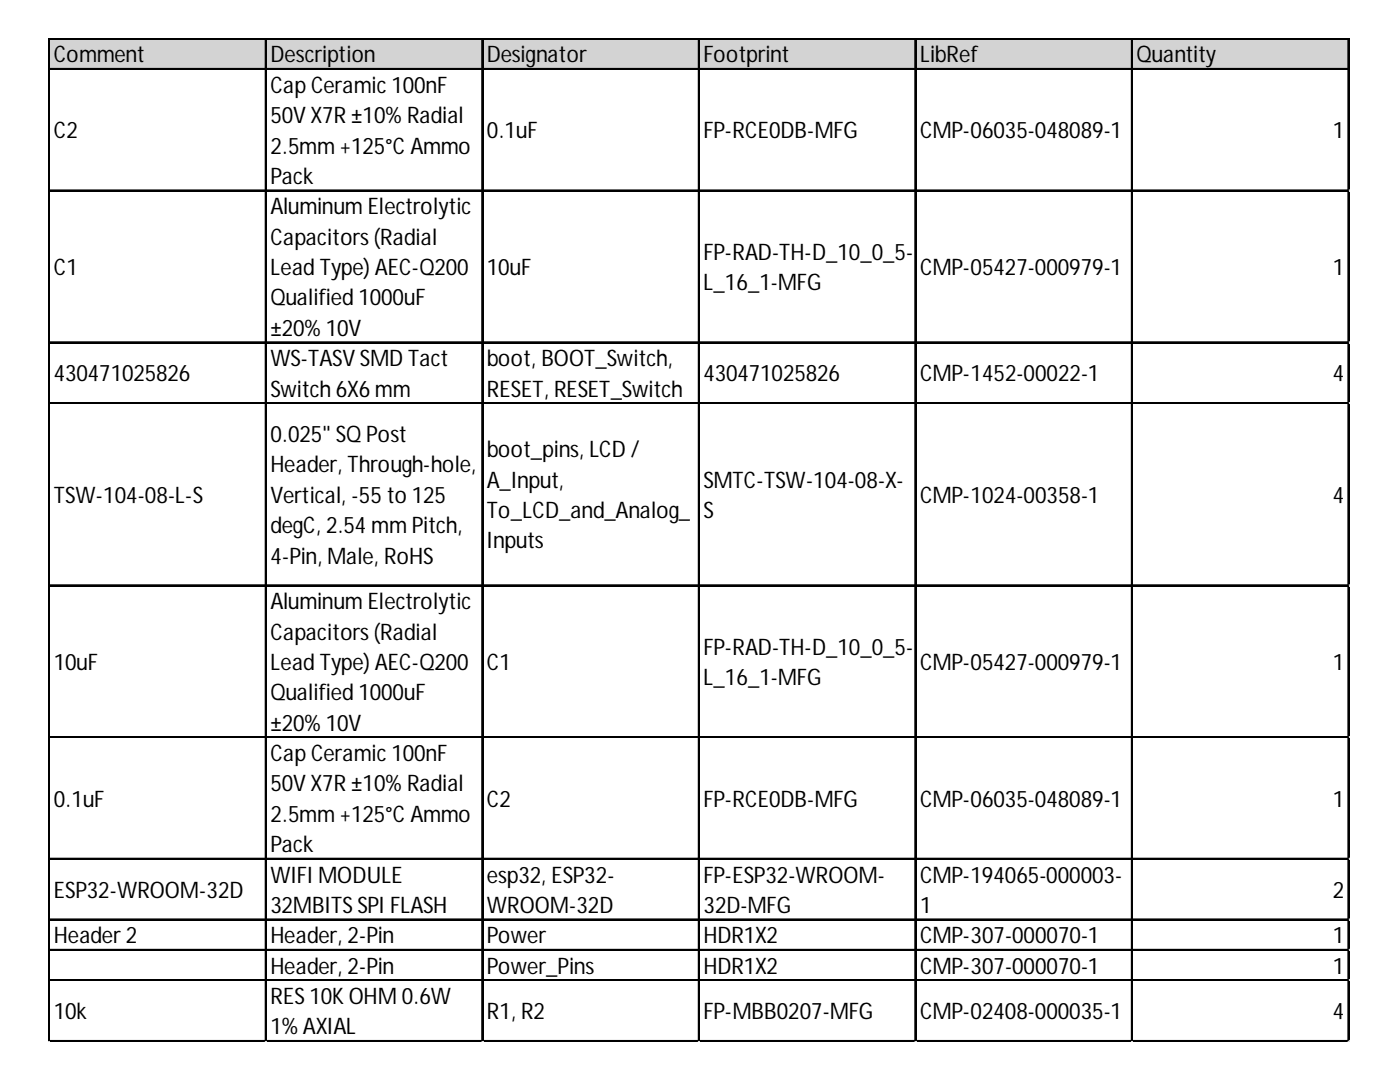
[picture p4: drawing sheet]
<svg xmlns="http://www.w3.org/2000/svg" width="279mm" height="216mm" viewBox="0 0 279 216" stroke-linecap="round" stroke-linejoin="round" font-family="sans-serif">
<defs><g id="words">
<g font-size="4.5">
<text x="10.8" y="12.4">Comment</text>
<text x="54" y="12.4">Description</text>
<text x="97.2" y="12.4">Designator</text>
<text x="140.4" y="12.4">Footprint</text>
<text x="183.6" y="12.4">LibRef</text>
<text x="226.8" y="12.4">Quantity</text>
<text x="54" y="18.5">Cap Ceramic100nF</text>
<text x="10.8" y="27.6">C2</text>
<text x="54" y="24.6">50V X7R ±10% Radial</text>
<text x="97.2" y="27.6">0.1uF</text>
<text x="140.4" y="27.6">FP-RCE0DB-MFG</text>
<text x="183.6" y="27.6">CMP-06035-048089-1</text>
<text x="266" y="27.6">1</text>
<text x="54" y="30.6">2.5mm +125°C Ammo</text>
<text x="54" y="36.7">Pack</text>
<text x="54" y="42.8">Aluminum Electrolytic</text>
<text x="54" y="48.8">Capacitors (Radial</text>
<text x="140.4" y="51.8">FP-RAD-TH-D_10_0_5-</text>
<text x="10.8" y="54.9">C1</text>
<text x="54" y="54.9">Lead Type) AEC-Q200</text>
<text x="97.2" y="54.9">10uF</text>
<text x="140.4" y="57.9">L_16_1-MFG</text>
<text x="183.6" y="54.9">CMP-05427-000979-1</text>
<text x="266" y="54.9">1</text>
<text x="54" y="60.9">Qualified 1000uF</text>
<text x="54" y="67">±20% 10V</text>
<text x="10.8" y="76.1">430471025826</text>
<text x="54" y="73.1">WS-TASV SMD Tact</text>
<text x="97.2" y="73.1">boot, BOOT_Switch,</text>
<text x="140.4" y="76.1">430471025826</text>
<text x="183.6" y="76.1">CMP-1452-00022-1</text>
<text x="266" y="76.1">4</text>
<text x="54" y="79.1">Switch 6X6 mm</text>
<text x="97.2" y="79.1">RESET, RESET_Switch</text>
<text x="54" y="88.2">0.025&quot; SQ Post</text>
<text x="54" y="94.3">Header, Through-hole,</text>
<text x="97.2" y="91.2">boot_pins, LCD /</text>
<text x="10.8" y="100.3">TSW-104-08-L-S</text>
<text x="54" y="100.3">Vertical, -55 to 125</text>
<text x="97.2" y="97.3">A_Input,</text>
<text x="140.4" y="97.3">SMTC-TSW-104-08-X-</text>
<text x="183.6" y="100.3">CMP-1024-00358-1</text>
<text x="266" y="100.3">4</text>
<text x="54" y="106.4">degC, 2.54 mm Pitch,</text>
<text x="97.2" y="103.4">To_LCD_and_Analog_</text>
<text x="140.4" y="103.4">S</text>
<text x="54" y="112.5">4-Pin, Male, RoHS</text>
<text x="97.2" y="109.4">Inputs</text>
<text x="54" y="121.5">Aluminum Electrolytic</text>
<text x="54" y="127.6">Capacitors (Radial</text>
<text x="140.4" y="130.6">FP-RAD-TH-D_10_0_5-</text>
<text x="10.8" y="133.7">10uF</text>
<text x="54" y="133.7">Lead Type) AEC-Q200</text>
<text x="97.2" y="133.7">C1</text>
<text x="140.4" y="136.7">L_16_1-MFG</text>
<text x="183.6" y="133.7">CMP-05427-000979-1</text>
<text x="266" y="133.7">1</text>
<text x="54" y="139.7">Qualified 1000uF</text>
<text x="54" y="145.8">±20% 10V</text>
<text x="54" y="151.9">Cap Ceramic100nF</text>
<text x="10.8" y="160.9">0.1uF</text>
<text x="54" y="157.9">50V X7R ±10% Radial</text>
<text x="97.2" y="160.9">C2</text>
<text x="140.4" y="160.9">FP-RCE0DB-MFG</text>
<text x="183.6" y="160.9">CMP-06035-048089-1</text>
<text x="266" y="160.9">1</text>
<text x="54" y="164">2.5mm +125°C Ammo</text>
<text x="54" y="170">Pack</text>
<text x="10.8" y="179.1">ESP32-WROOM-32D</text>
<text x="54" y="176.1">WIFI MODULE</text>
<text x="97.2" y="176.1">esp32, ESP32-</text>
<text x="140.4" y="176.1">FP-ESP32-WROOM-</text>
<text x="183.6" y="176.1">CMP-194065-000003-</text>
<text x="266" y="179.1">2</text>
<text x="54" y="182.2">32MBITSSPI FLASH</text>
<text x="97.2" y="182.2">WROOM-32D</text>
<text x="140.4" y="182.2">32D-MFG</text>
<text x="183.6" y="182.2">1</text>
<text x="10.8" y="188.2">Header 2</text>
<text x="54" y="188.2">Header, 2-Pin</text>
<text x="97.2" y="188.2">Power</text>
<text x="140.4" y="188.2">HDR1X2</text>
<text x="183.6" y="188.2">CMP-307-000070-1</text>
<text x="266" y="188.2">1</text>
<text x="54" y="194.3">Header, 2-Pin</text>
<text x="97.2" y="194.3">Power_Pins</text>
<text x="140.4" y="194.3">HDR1X2</text>
<text x="183.6" y="194.3">CMP-307-000070-1</text>
<text x="266" y="194.3">1</text>
<text x="10.8" y="203.4">10k</text>
<text x="54" y="200.3">RES10K OHM 0.6W</text>
<text x="97.2" y="203.4">R1, R2</text>
<text x="140.4" y="203.4">FP-MBB0207-MFG</text>
<text x="183.6" y="203.4">CMP-02408-000035-1</text>
<text x="266" y="203.4">4</text>
<text x="54" y="206.4">1% AXIAL</text>
</g>
</g></defs>
<path d="M9.9 7.8h259.4v6.1h-259.4z" fill="#d3d3d3"/>
<g fill="none" stroke="#000" stroke-width=".25">
<path d="M9.7 7.6v200.3M9.9 7.6v200.3M10 7.6h259.3M10 7.7h259.3M10 13.7h259.3M10 13.8h259.3M53 7.9v200M53.1 7.9v200M96.2 7.9v200M96.3 7.9v200M139.4 7.9v200M139.5 7.9v200"/>
<path d="M182.6 7.9v200M182.7 7.9v200M225.8 7.9v200M225.9 7.9v200M269 7.9v200M269.1 7.9v200M10 37.9h259.3M10 38h259.3M10 68.2h259.3M10 68.4h259.3M10 80.3h259.3M10 80.5h259.3"/>
<path d="M10 116.7h259.3M10 116.8h259.3M10 147h259.3M10 147.1h259.3M10 171.3h259.3M10 171.4h259.3M10 183.4h259.3M10 183.5h259.3M10 189.5h259.3M10 189.6h259.3M10 195.5h259.3M10 195.6h259.3"/>
<path d="M10 207.6h259.3M10 207.8h259.3"/>
</g>
<path d="M9.7 207.9h.1" fill="none" stroke="#d4d4d4" stroke-width=".25"/>
<path d="M9.7 207.9h.3z" fill="#d4d4d4"/>
<path d="M53 207.9h.1" fill="none" stroke="#d4d4d4" stroke-width=".25"/>
<path d="M53 207.9h.2z" fill="#d4d4d4"/>
<path d="M96.2 207.9h.1" fill="none" stroke="#d4d4d4" stroke-width=".25"/>
<path d="M96.2 207.9h.2z" fill="#d4d4d4"/>
<path d="M139.4 207.9h.1" fill="none" stroke="#d4d4d4" stroke-width=".25"/>
<path d="M139.4 207.9h.2z" fill="#d4d4d4"/>
<path d="M182.6 207.9h.1" fill="none" stroke="#d4d4d4" stroke-width=".25"/>
<path d="M182.6 207.9h.2z" fill="#d4d4d4"/>
<path d="M225.8 207.9h.1" fill="none" stroke="#d4d4d4" stroke-width=".25"/>
<path d="M225.8 207.9h.3z" fill="#d4d4d4"/>
<path d="M269 207.9h.1" fill="none" stroke="#d4d4d4" stroke-width=".25"/>
<path d="M269 207.9h.3z" fill="#d4d4d4"/>
<path d="M269.3 37.9h.1" fill="none" stroke="#d4d4d4" stroke-width=".25"/>
<path d="M269.3 37.9v.3z" fill="#d4d4d4"/>
<path d="M269.3 68.2h.1" fill="none" stroke="#d4d4d4" stroke-width=".25"/>
<path d="M269.3 68.2v.3z" fill="#d4d4d4"/>
<path d="M269.3 80.3h.1" fill="none" stroke="#d4d4d4" stroke-width=".25"/>
<path d="M269.3 80.3v.3z" fill="#d4d4d4"/>
<path d="M269.3 116.7h.1" fill="none" stroke="#d4d4d4" stroke-width=".25"/>
<path d="M269.3 116.7v.3z" fill="#d4d4d4"/>
<path d="M269.3 147h.1" fill="none" stroke="#d4d4d4" stroke-width=".25"/>
<path d="M269.3 147v.3z" fill="#d4d4d4"/>
<path d="M269.3 171.3h.1" fill="none" stroke="#d4d4d4" stroke-width=".25"/>
<path d="M269.3 171.3v.2z" fill="#d4d4d4"/>
<path d="M269.3 183.4h.1" fill="none" stroke="#d4d4d4" stroke-width=".25"/>
<path d="M269.3 183.4v.2z" fill="#d4d4d4"/>
<path d="M269.3 189.5h.1" fill="none" stroke="#d4d4d4" stroke-width=".25"/>
<path d="M269.3 189.5v.2z" fill="#d4d4d4"/>
<path d="M269.3 195.5h.1" fill="none" stroke="#d4d4d4" stroke-width=".25"/>
<path d="M269.3 195.5v.3z" fill="#d4d4d4"/>
<path d="M269.3 207.6h.1" fill="none" stroke="#d4d4d4" stroke-width=".25"/>
<path d="M269.3 207.6v.3z" fill="#d4d4d4"/>
<use href="#words"/>
</svg>
